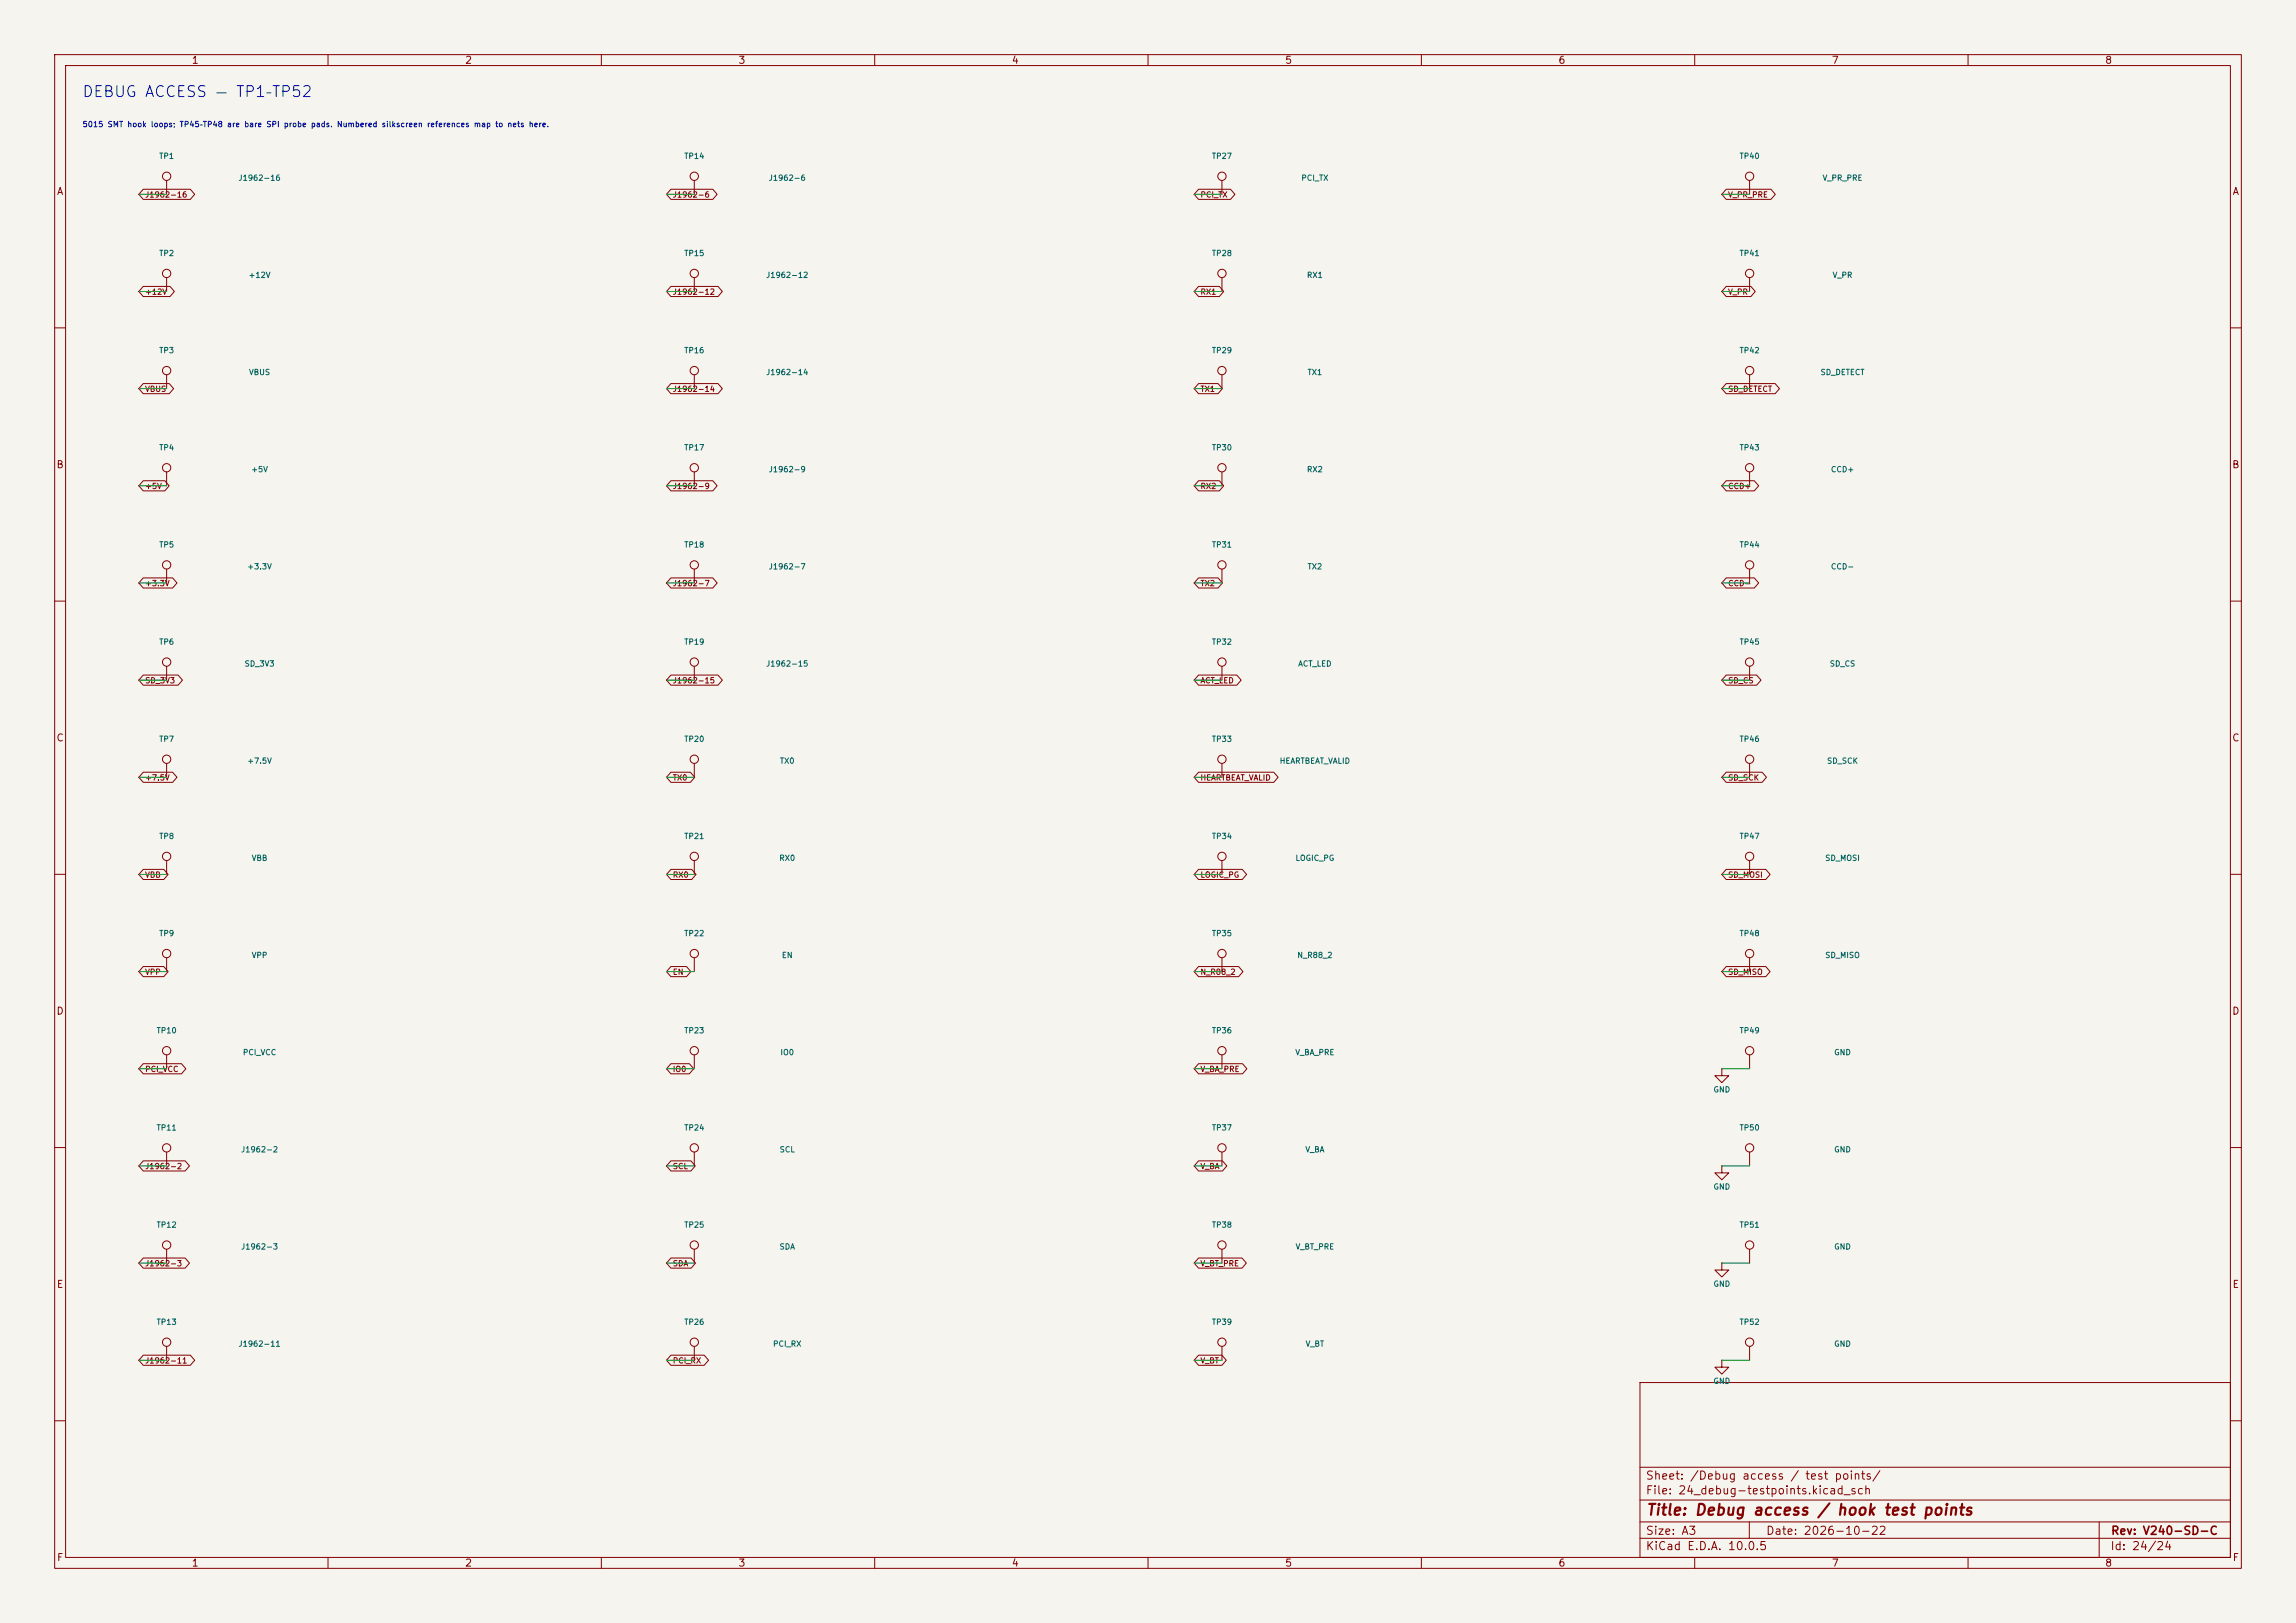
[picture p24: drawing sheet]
<svg xmlns="http://www.w3.org/2000/svg" width="420mm" height="297mm" viewBox="0 0 420 297" stroke-linecap="round" stroke-linejoin="round" font-family="sans-serif">
<defs><g id="words">
<text font-size="2" fill="#0000c2" x="14.9" y="18.3">DEBUG ACCESS — TP1–TP52</text>
<text font-size="2" fill="#840000" x="301" y="277.8">Title: Debug access / hook test points</text>
<g font-size="1.5" fill="#840000">
<text x="300.9" y="273.8">File: 24_debug-testpoints.kicad_sch</text>
<text x="300.9" y="271.1">Sheet: /Debug access / test points/</text>
<text x="300.9" y="281.2">Size: A3</text>
<text x="322.9" y="281.2">Date: 2026-10-22</text>
<text x="386" y="281.2">Rev: V240-SD-C</text>
<text x="300.9" y="284">KiCad E.D.A. 10.0.5</text>
<text x="385.9" y="284">Id: 24/24</text>
</g>
<g font-size="1.3" fill="#840000">
<text x="35" y="12">1</text>
<text x="85" y="12">2</text>
<text x="135" y="12">3</text>
<text x="185" y="12">4</text>
<text x="235" y="12">5</text>
<text x="285" y="12">6</text>
<text x="335" y="12">7</text>
<text x="385" y="12">8</text>
<text x="10.3" y="36">A</text>
<text x="408.3" y="36">A</text>
<text x="10.2" y="86">B</text>
<text x="408.2" y="86">B</text>
<text x="10.2" y="136">C</text>
<text x="408.2" y="136">C</text>
<text x="10.2" y="186">D</text>
<text x="408.2" y="186">D</text>
<text x="10.3" y="236">E</text>
<text x="408.3" y="236">E</text>
<text x="10.3" y="286">F</text>
<text x="35" y="287">1</text>
<text x="85" y="287">2</text>
<text x="135" y="287">3</text>
<text x="185" y="287">4</text>
<text x="235" y="287">5</text>
<text x="285" y="287">6</text>
<text x="335" y="287">7</text>
<text x="385" y="287">8</text>
<text x="408.3" y="286">F</text>
</g>
<text font-size="1" fill="#0000c2" x="15" y="23.5">5015 SMT hook loops; TP45–TP48 are bare SPI probe pads. Numbered silkscreen references map to nets here.</text>
<g font-size="1" fill="#006464">
<text x="29" y="29.3">TP1</text>
<text x="125.1" y="29.3">TP14</text>
<text x="221.6" y="29.3">TP27</text>
<text x="318.1" y="29.3">TP40</text>
<text x="43.5" y="33.3">J1962-16</text>
<text x="140.5" y="33.3">J1962-6</text>
<text x="237.9" y="33.3">PCI_TX</text>
<text x="333.3" y="33.3">V_PR_PRE</text>
<text x="29" y="47.1">TP2</text>
<text x="125.1" y="47.1">TP15</text>
<text x="221.6" y="47.1">TP28</text>
<text x="318.1" y="47.1">TP41</text>
<text x="45.4" y="51.1">+12V</text>
<text x="140" y="51.1">J1962-12</text>
<text x="239" y="51.1">RX1</text>
<text x="335.1" y="51.1">V_PR</text>
<text x="29" y="64.9">TP3</text>
<text x="125.1" y="64.9">TP16</text>
<text x="221.6" y="64.9">TP29</text>
<text x="318.1" y="64.9">TP42</text>
<text x="45.5" y="68.9">VBUS</text>
<text x="140" y="68.9">J1962-14</text>
<text x="239.1" y="68.9">TX1</text>
<text x="332.9" y="68.9">SD_DETECT</text>
<text x="29" y="82.7">TP4</text>
<text x="125.1" y="82.7">TP17</text>
<text x="221.6" y="82.7">TP30</text>
<text x="318.1" y="82.7">TP43</text>
<text x="45.9" y="86.7">+5V</text>
<text x="140.5" y="86.7">J1962-9</text>
<text x="239" y="86.7">RX2</text>
<text x="334.8" y="86.7">CCD+</text>
<text x="29" y="100.4">TP5</text>
<text x="125.1" y="100.4">TP18</text>
<text x="221.6" y="100.4">TP31</text>
<text x="318.1" y="100.4">TP44</text>
<text x="45.1" y="104.4">+3.3V</text>
<text x="140.5" y="104.4">J1962-7</text>
<text x="239.1" y="104.4">TX2</text>
<text x="334.8" y="104.4">CCD-</text>
<text x="29" y="118.2">TP6</text>
<text x="125.1" y="118.2">TP19</text>
<text x="221.6" y="118.2">TP32</text>
<text x="318.1" y="118.2">TP45</text>
<text x="44.6" y="122.2">SD_3V3</text>
<text x="140" y="122.2">J1962-15</text>
<text x="237.4" y="122.2">ACT_LED</text>
<text x="334.6" y="122.2">SD_CS</text>
<text x="29" y="136">TP7</text>
<text x="125.1" y="136">TP20</text>
<text x="221.6" y="136">TP33</text>
<text x="318.1" y="136">TP46</text>
<text x="45.1" y="140">+7.5V</text>
<text x="142.6" y="140">TX0</text>
<text x="234" y="140">HEARTBEAT_VALID</text>
<text x="334.1" y="140">SD_SCK</text>
<text x="29" y="153.8">TP8</text>
<text x="125.1" y="153.8">TP21</text>
<text x="221.6" y="153.8">TP34</text>
<text x="318.1" y="153.8">TP47</text>
<text x="46" y="157.8">VBB</text>
<text x="142.4" y="157.8">RX0</text>
<text x="236.9" y="157.8">LOGIC_PG</text>
<text x="333.8" y="157.8">SD_MOSI</text>
<text x="29" y="171.6">TP9</text>
<text x="125.1" y="171.6">TP22</text>
<text x="221.6" y="171.6">TP35</text>
<text x="318.1" y="171.6">TP48</text>
<text x="46" y="175.6">VPP</text>
<text x="142.9" y="175.6">EN</text>
<text x="237.2" y="175.6">N_R88_2</text>
<text x="333.8" y="175.6">SD_MISO</text>
<text x="28.5" y="189.3">TP10</text>
<text x="125.1" y="189.3">TP23</text>
<text x="221.6" y="189.3">TP36</text>
<text x="318.1" y="189.3">TP49</text>
<text x="44.3" y="193.3">PCI_VCC</text>
<text x="142.7" y="193.3">IO0</text>
<text x="236.8" y="193.3">V_BA_PRE</text>
<text x="335.4" y="193.3">GND</text>
<text x="313.3" y="200.1">GND</text>
<text x="28.5" y="207.1">TP11</text>
<text x="125.1" y="207.1">TP24</text>
<text x="221.6" y="207.1">TP37</text>
<text x="318.1" y="207.1">TP50</text>
<text x="44" y="211.1">J1962-2</text>
<text x="142.5" y="211.1">SCL</text>
<text x="238.7" y="211.1">V_BA</text>
<text x="335.4" y="211.1">GND</text>
<text x="313.3" y="217.9">GND</text>
<text x="28.5" y="224.9">TP12</text>
<text x="125.1" y="224.9">TP25</text>
<text x="221.6" y="224.9">TP38</text>
<text x="318.1" y="224.9">TP51</text>
<text x="44" y="228.9">J1962-3</text>
<text x="142.5" y="228.9">SDA</text>
<text x="236.9" y="228.9">V_BT_PRE</text>
<text x="335.4" y="228.9">GND</text>
<text x="313.3" y="235.7">GND</text>
<text x="28.5" y="242.7">TP13</text>
<text x="125.1" y="242.7">TP26</text>
<text x="221.6" y="242.7">TP39</text>
<text x="318.1" y="242.7">TP52</text>
<text x="43.5" y="246.7">J1962-11</text>
<text x="141.3" y="246.7">PCI_RX</text>
<text x="238.7" y="246.7">V_BT</text>
<text x="335.4" y="246.7">GND</text>
<text x="313.3" y="253.5">GND</text>
</g>
<g font-size="1" fill="#840000">
<text x="26.5" y="36.4">J1962-16</text>
<text x="123" y="36.4">J1962-6</text>
<text x="219.5" y="36.4">PCI_TX</text>
<text x="316" y="36.4">V_PR_PRE</text>
<text x="26.5" y="54.2">+12V</text>
<text x="123" y="54.2">J1962-12</text>
<text x="219.5" y="54.2">RX1</text>
<text x="316" y="54.2">V_PR</text>
<text x="26.5" y="71.9">VBUS</text>
<text x="123" y="71.9">J1962-14</text>
<text x="219.5" y="71.9">TX1</text>
<text x="316" y="71.9">SD_DETECT</text>
<text x="26.5" y="89.7">+5V</text>
<text x="123" y="89.7">J1962-9</text>
<text x="219.5" y="89.7">RX2</text>
<text x="316" y="89.7">CCD+</text>
<text x="26.5" y="107.5">+3.3V</text>
<text x="123" y="107.5">J1962-7</text>
<text x="219.5" y="107.5">TX2</text>
<text x="316" y="107.5">CCD-</text>
<text x="26.5" y="125.3">SD_3V3</text>
<text x="123" y="125.3">J1962-15</text>
<text x="219.5" y="125.3">ACT_LED</text>
<text x="316" y="125.3">SD_CS</text>
<text x="26.5" y="143.1">+7.5V</text>
<text x="123" y="143.1">TX0</text>
<text x="219.5" y="143.1">HEARTBEAT_VALID</text>
<text x="316" y="143.1">SD_SCK</text>
<text x="26.5" y="160.8">VBB</text>
<text x="123" y="160.8">RX0</text>
<text x="219.5" y="160.8">LOGIC_PG</text>
<text x="316" y="160.8">SD_MOSI</text>
<text x="26.5" y="178.6">VPP</text>
<text x="123" y="178.6">EN</text>
<text x="219.5" y="178.6">N_R88_2</text>
<text x="316" y="178.6">SD_MISO</text>
<text x="26.5" y="196.4">PCI_VCC</text>
<text x="123" y="196.4">IO0</text>
<text x="219.5" y="196.4">V_BA_PRE</text>
<text x="26.5" y="214.2">J1962-2</text>
<text x="123" y="214.2">SCL</text>
<text x="219.5" y="214.2">V_BA</text>
<text x="26.5" y="232">J1962-3</text>
<text x="123" y="232">SDA</text>
<text x="219.5" y="232">V_BT_PRE</text>
<text x="26.5" y="249.7">J1962-11</text>
<text x="123" y="249.7">PCI_RX</text>
<text x="219.5" y="249.7">V_BT</text>
</g>
</g></defs>
<path d="M0 0h420v297h-420z" fill="#f5f4ef" stroke="#f5f4ef" stroke-width=".18"/>
<g fill="none" stroke="#840000" stroke-width=".18">
<path d="M10 10h400v277h-400zM12 12h396v273h-396zM60 10v2M110 10v2M160 10v2M210 10v2M260 10v2M310 10v2M360 10v2M26.2 34.6h8.6l.8 1-.8 .9h-8.6l-.8-.9zM30.5 33v2.6M122.7 34.6h7.7l.8 1-.8 .9h-7.7l-.8-.9z"/>
<path d="M127 33v2.6M219.2 34.6h5.9l.8 1-.8 .9h-5.9l-.8-.9zM223.5 33v2.6M315.8 34.6h8.1l.8 1-.8 .9h-8.1l-.8-.9zM320 33v2.6M26.2 52.4h4.9l.8 .9-.8 1h-4.9l-.8-1zM30.5 50.8v2.5M122.7 52.4h8.6l.8 .9-.8 1h-8.6l-.8-1zM127 50.8v2.5M219.2 52.4h3.8l.8 .9-.8 1h-3.8l-.8-1zM223.5 50.8v2.5M315.8 52.4h4.5l.8 .9-.8 1h-4.5l-.8-1z"/>
<path d="M320 50.8v2.5M10 60h2M26.2 70.2h4.8l.8 .9-.8 .9h-4.8l-.8-.9zM30.5 68.6v2.5M122.7 70.2h8.6l.8 .9-.8 .9h-8.6l-.8-.9zM127 68.6v2.5M219.2 70.2h3.6l.8 .9-.8 .9h-3.6l-.8-.9zM223.5 68.6v2.5M315.8 70.2h8.9l.8 .9-.8 .9h-8.9l-.8-.9zM320 68.6v2.5M408 60h2M26.2 88h3.9l.8 .9-.8 .9h-3.9l-.8-.9z"/>
<path d="M30.5 86.4v2.5M122.7 88h7.7l.8 .9-.8 .9h-7.7l-.8-.9zM127 86.4v2.5M219.2 88h3.8l.8 .9-.8 .9h-3.8l-.8-.9zM223.5 86.4v2.5M315.8 88h5.1l.8 .9-.8 .9h-5.1l-.8-.9zM320 86.4v2.5M10 110h2M26.2 105.8h5.4l.8 .9-.8 .9h-5.4l-.8-.9zM30.5 104.1v2.6M122.7 105.8h7.7l.8 .9-.8 .9h-7.7l-.8-.9zM127 104.1v2.6"/>
<path d="M219.2 105.8h3.6l.8 .9-.8 .9h-3.6l-.8-.9zM223.5 104.1v2.6M315.8 105.8h5.1l.8 .9-.8 .9h-5.1l-.8-.9zM320 104.1v2.6M408 110h2M26.2 123.5h6.4l.8 1-.8 .9h-6.4l-.8-.9zM30.5 121.9v2.6M30.5 139.7v2.5M122.7 123.5h8.6l.8 1-.8 .9h-8.6l-.8-.9zM127 121.9v2.6M127 139.7v2.5M219.2 123.5h7l.8 1-.8 .9h-7l-.8-.9z"/>
<path d="M223.5 121.9v2.6M223.5 139.7v2.5M315.8 123.5h5.5l.8 1-.8 .9h-5.5l-.8-.9zM320 121.9v2.6M320 139.7v2.5M10 160h2M26.2 141.3h5.4l.8 .9-.8 1h-5.4l-.8-1zM26.2 159.1h3.8l.8 .9-.8 .9h-3.8l-.8-.9zM30.5 157.5v2.5M122.7 141.3h3.6l.8 .9-.8 1h-3.6l-.8-1zM122.7 159.1h3.8l.8 .9-.8 .9h-3.8l-.8-.9zM127 157.5v2.5"/>
<path d="M219.2 159.1h8l.8 .9-.8 .9h-8l-.8-.9zM219.2 141.3h13.8l.8 .9-.8 1h-13.8l-.8-1zM223.5 157.5v2.5M315.8 159.1h7.2l.8 .9-.8 .9h-7.2l-.8-.9zM315.8 141.3h6.5l.8 .9-.8 1h-6.5l-.8-1zM320 157.5v2.5M408 160h2M26.2 176.9h3.8l.8 .9-.8 .9h-3.8l-.8-.9zM30.5 175.3v2.5M122.7 176.9h2.9l.8 .9-.8 .9h-2.9l-.8-.9zM127 175.3v2.5M219.2 176.9h7.4l.8 .9-.8 .9h-7.4l-.8-.9z"/>
<path d="M223.5 175.3v2.5M315.8 176.9h7.2l.8 .9-.8 .9h-7.2l-.8-.9zM320 175.3v2.5M26.2 194.7h7l.8 .9-.8 .9h-7l-.8-.9zM30.5 193v2.6M122.7 194.7h3.4l.8 .9-.8 .9h-3.4l-.8-.9zM127 193v2.6M219.2 194.7h8.1l.8 .9-.8 .9h-8.1l-.8-.9zM223.5 193v2.6M315 195.6v1.3h1.2l-1.2 1.2-1.3-1.2h1.3M315 195.6h.1M320 193v2.6"/>
<path d="M10 210h2M26.2 212.4h7.7l.8 1-.8 .9h-7.7l-.8-.9zM30.5 210.8v2.6M122.7 212.4h3.7l.8 1-.8 .9h-3.7l-.8-.9zM127 210.8v2.6M219.2 212.4h4.4l.8 1-.8 .9h-4.4l-.8-.9zM223.5 210.8v2.6M315 213.4v1.2h1.2l-1.2 1.3-1.3-1.3h1.3M315 213.4h.1M320 210.8v2.6M408 210h2M26.2 230.2h7.7l.8 .9-.8 1h-7.7l-.8-1z"/>
<path d="M30.5 228.6v2.5M122.7 230.2h3.7l.8 .9-.8 1h-3.7l-.8-1zM127 228.6v2.5M219.2 230.2h8l.8 .9-.8 1h-8l-.8-1zM223.5 228.6v2.5M315 231.1v1.3h1.2l-1.2 1.3-1.3-1.3h1.3M315 231.1h.1M320 228.6v2.5M26.2 248h8.6l.8 .9-.8 .9h-8.6l-.8-.9zM30.5 246.4v2.5M122.7 248h6.1l.8 .9-.8 .9h-6.1l-.8-.9zM127 246.4v2.5"/>
<path d="M219.2 248h4.3l.8 .9-.8 .9h-4.3l-.8-.9zM223.5 246.4v2.5M300 253h108v32h-108zM315 248.9v1.3h1.2l-1.2 1.3-1.3-1.3h1.3M315 248.9h.1M320 246.4v2.5M10 260h2M300 278.5h108M300 274.5h108M300 268.5h108M320 278.5v3M384 278.5v6.5"/>
<path d="M408 260h2M60 285v2M110 285v2M160 285v2M210 285v2M260 285v2M300 281.5h108M310 285v2M360 285v2"/>
<circle cx="30.5" cy="32.3" r=".76"/>
<circle cx="127" cy="32.3" r=".76"/>
<circle cx="223.5" cy="32.3" r=".76"/>
<circle cx="320" cy="32.3" r=".76"/>
<circle cx="30.5" cy="50" r=".76"/>
<circle cx="127" cy="50" r=".76"/>
<circle cx="223.5" cy="50" r=".76"/>
<circle cx="320" cy="50" r=".76"/>
<circle cx="30.5" cy="67.8" r=".76"/>
<circle cx="127" cy="67.8" r=".76"/>
<circle cx="223.5" cy="67.8" r=".76"/>
<circle cx="320" cy="67.8" r=".76"/>
<circle cx="30.5" cy="85.6" r=".76"/>
<circle cx="127" cy="85.6" r=".76"/>
<circle cx="223.5" cy="85.6" r=".76"/>
<circle cx="320" cy="85.6" r=".76"/>
<circle cx="30.5" cy="103.4" r=".76"/>
<circle cx="127" cy="103.4" r=".76"/>
<circle cx="223.5" cy="103.4" r=".76"/>
<circle cx="320" cy="103.4" r=".76"/>
<circle cx="30.5" cy="121.2" r=".76"/>
<circle cx="30.5" cy="138.9" r=".76"/>
<circle cx="127" cy="138.9" r=".76"/>
<circle cx="127" cy="121.2" r=".76"/>
<circle cx="223.5" cy="138.9" r=".76"/>
<circle cx="223.5" cy="121.2" r=".76"/>
<circle cx="320" cy="121.2" r=".76"/>
<circle cx="320" cy="138.9" r=".76"/>
<circle cx="30.5" cy="156.7" r=".76"/>
<circle cx="127" cy="156.7" r=".76"/>
<circle cx="223.5" cy="156.7" r=".76"/>
<circle cx="320" cy="156.7" r=".76"/>
<circle cx="30.5" cy="174.5" r=".76"/>
<circle cx="127" cy="174.5" r=".76"/>
<circle cx="223.5" cy="174.5" r=".76"/>
<circle cx="320" cy="174.5" r=".76"/>
<circle cx="30.5" cy="192.3" r=".76"/>
<circle cx="127" cy="192.3" r=".76"/>
<circle cx="223.5" cy="192.3" r=".76"/>
<circle cx="320" cy="192.3" r=".76"/>
<circle cx="30.5" cy="210.1" r=".76"/>
<circle cx="127" cy="210.1" r=".76"/>
<circle cx="223.5" cy="210.1" r=".76"/>
<circle cx="320" cy="210.1" r=".76"/>
<circle cx="30.5" cy="227.8" r=".76"/>
<circle cx="127" cy="227.8" r=".76"/>
<circle cx="223.5" cy="227.8" r=".76"/>
<circle cx="320" cy="227.8" r=".76"/>
<circle cx="30.5" cy="245.6" r=".76"/>
<circle cx="127" cy="245.6" r=".76"/>
<circle cx="223.5" cy="245.6" r=".76"/>
<circle cx="320" cy="245.6" r=".76"/>
</g>
<g fill="none" stroke="#009600" stroke-width=".18">
<path d="M25.4 35.6h5.1M121.9 35.6h5.1M218.4 35.6h5.1M315 35.6h5M25.4 53.3h5.1M121.9 53.3h5.1M218.4 53.3h5.1M315 53.3h5M25.4 71.1h5.1M121.9 71.1h5.1M218.4 71.1h5.1M315 71.1h5"/>
<path d="M25.4 88.9h5.1M121.9 88.9h5.1M218.4 88.9h5.1M315 88.9h5M25.4 106.7h5.1M121.9 106.7h5.1M218.4 106.7h5.1M315 106.7h5M25.4 124.5h5.1M121.9 124.5h5.1M218.4 124.5h5.1M315 124.5h5"/>
<path d="M25.4 142.2h5.1M121.9 142.2h5.1M218.4 142.2h5.1M315 142.2h5M25.4 177.8h5.1M25.4 160h5.1M121.9 177.8h5.1M121.9 160h5.1M218.4 177.8h5.1M218.4 160h5.1M315 177.8h5M315 160h5"/>
<path d="M25.4 195.6h5.1M121.9 195.6h5.1M218.4 195.6h5.1M315 195.6h5M25.4 213.4h5.1M121.9 213.4h5.1M218.4 213.4h5.1M315 213.4h5M25.4 231.1h5.1M121.9 231.1h5.1M218.4 231.1h5.1M315 231.1h5"/>
<path d="M25.4 248.9h5.1M121.9 248.9h5.1M218.4 248.9h5.1M315 248.9h5"/>
</g>
<use href="#words"/>
</svg>
